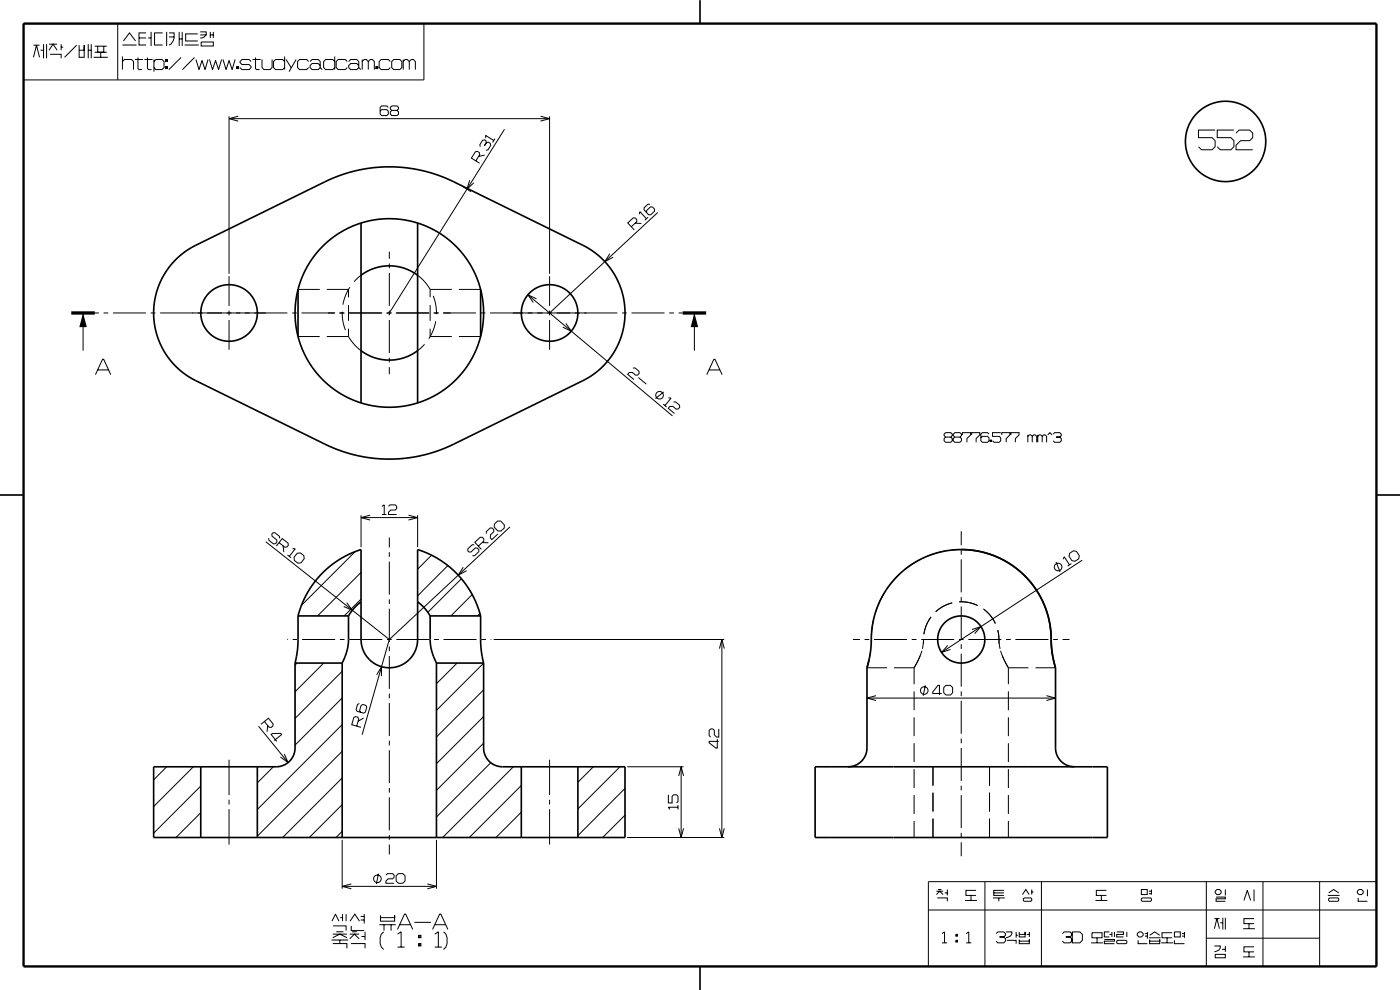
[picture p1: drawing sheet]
<svg xmlns="http://www.w3.org/2000/svg" width="297mm" height="210mm" viewBox="0 0 297 210" stroke-linecap="round" stroke-linejoin="round" font-family="sans-serif">
<g fill="none" stroke="#000" stroke-width=".21">
<path d="M5 5h84.9v12h-84.9zM7.1 12.2l.6-2.6 .7 2.6M7.1 9.6h1.3M8.6 10.7h.6M9.2 9.4v3M9.9 9.4v3M10.4 10.7l.9-1.3 .8 1.3M10.4 9.4h1.7M10.6 11.5h2.4v.9M13 9.4v1.3M13 10h.4M16.3 9.6l-2.6 2.6"/>
<path d="M16.8 9.6v2.6h1.1v-2.6v1.1h-1.1M18.7 10.7h.7M18.7 9.4v3M19.4 9.4v3M19.9 12.2h3M20.1 9.8h2.6M20.1 11.1h2.6M20.7 9.8v1.3h1.3v-1.3M21.4 11.1v1.1M25 5v12M26 13l.4-.4h1.5l.4 .4v1.8M26 9.5h3"/>
<path d="M26 12v2.8M26.2 8.7l1.3-1.7 1.3 1.7M28.6 12.6h1.7M29.3 12.2v2.3l.2 .3h.6M29.5 8.1h1.5M30.6 12.6h1.8M31 7h-1.5v2.5h1.5M31.3 12.2v2.3l.2 .3h.6M31.4 8.1h.7M32.1 6.8v3M32.7 13l.4-.4h1.3l.4 .4v1.3l-.4 .5h-1.3l-.4-.5M32.7 12.6v2.6"/>
<path d="M34.5 7h-1.7v2.5h1.7M35.1 14.1h.4v.4h-.4zM35.1 12.6h.4v.4h-.4zM35.3 12.6v.4M35.3 14.1v.4M35.4 6.8v3M35.9 7h1a2.26 2.26 0 0 1-1 2.5M35.9 7.8h1M38 6.8v3M38 8.3h.7M38.4 12.2l-2.6 2.6M38.7 6.8v3"/>
<path d="M39.2 9.5h3M41.3 12.2l-2.6 2.6M41.6 12.6l.6 2.2 .7-2 .6 2 .6-2.2M42 7.2h-2.6v1.5h2.6M42.5 6.8h1.3a1.12 1.12 0 0 1-1.3 1.3M42.5 7.4h1.3M42.7 8.9h2.6v.9h-2.6zM44.4 12.6l.7 2.2 .6-2 .7 2 .6-2.2M44.6 6.8v1.3M44.6 7.4h.7M45.3 6.8v1.3M47.3 12.6l.7 2.2 .6-2 .6 2 .7-2.2"/>
<path d="M50.2 14.1h.4v.4h-.4zM50.4 14.1v.4M53.3 13l-.5-.4h-1.5l-.4 .4v.3l.4 .4h1.5l.5 .4v.2l-.5 .5h-1.5l-.4-.5M53.6 12.6h1.7M54.2 12.2v2.3l.2 .3h.7M55.6 12.6v1.7l.4 .5h1.3l.4-.5v-1.7M60.4 13l-.4-.4h-1.5l-.5 .4v1.3l.5 .5h1.5l.4-.5M60.4 12v2.8M60.7 12.6l1.1 1.7M62.8 12.6l-1.5 2.6M65.5 13l-.4-.4h-1.5l-.5 .4v1.3l.5 .5h1.5l.4-.5M65.8 13l.4-.4h1.3l.4 .4v1.3l.5 .5"/>
<path d="M67.9 13.9l-.4-.4h-1.3l-.4 .4v.4l.4 .5h1.3l.4-.5M71 13l-.4-.4h-1.5l-.4 .4v1.3l.4 .5h1.5l.4-.5M71 12v2.8M73.7 13l-.5-.4h-1.5l-.4 .4v1.3l.4 .5h1.5l.5-.5M74 13l.4-.4h1.3l.4 .4v1.3l.4 .5M76.1 13.9l-.4-.4h-1.3l-.4 .4v.4l.4 .5h1.3l.4-.5M76.8 13l.5-.4h.4l.4 .4v1.8M76.8 12.6v2.2M78.1 13l.5-.4h.4l.4 .4v1.8M79.7 14.1h.4v.4h-.4zM79.9 14.1v.4M82.8 13l-.4-.4h-1.5l-.5 .4v1.3l.5 .5h1.5l.4-.5"/>
<path d="M83.5 12.6h1.3l.4 .4v1.3l-.4 .5h-1.3l-.4-.5v-1.3zM85.5 13l.5-.4h.4l.4 .4v1.8M85.5 12.6v2.2M86.8 13l.5-.4h.4l.4 .4v1.8M48.6 24.7v33.4M48.6 25.2h68M50.5 24.7l-1.9 .5 1.9 .5M82.4 22.8l-.3-.3h-1.1l-.4 .3v1.4l.4 .3h1.1l.3-.3v-.6l-.3-.3h-1.1l-.4 .3M83.1 22.5h1.1l.3 .3v.3l-.3 .3h-1.1l-.3-.3v-.3zM83.1 23.4l-.3 .3v.5l.3 .3h1.1l.3-.3v-.5l-.3-.3M98 39.5l1.9 1.2M99.6 38.2l-.5 1.9 1.4-1.3"/>
<path d="M100.9 34.1l.9-1.3-.1-.4-.4-.3-.5 .1-.8 1.3 1.7 1.1M101.9 31.1l-.1-.4 .6-.9 .4-.1 .3 .1 .1 .5-.4 .6 .4-.6 .4-.1 .4 .2 .1 .4-.6 1-.4 .1M102.8 32.9l-1.3 .3M103 29.3v-.6l1.8 1.1M105 29.4l-.5 .8M107 27.4l-24.4 39M114.7 24.7l1.9 .5-1.9 .5M116.6 24.7v33.4M257.8 27.6h-3.6v1.6h2.9l.7 .6v1.3l-.7 .7h-2.2l-.7-.7M261.8 27.6h-3.6v1.6h2.9l.7 .6v1.3l-.7 .7h-2.2l-.7-.7M262.2 28.2l.7-.6h2.2l.7 .6v1l-.7 .6h-1.9l-1 1v1h3.6M48.6 58.6v6.3"/>
<path d="M76.6 58.4l-1.5 1.3M82.6 53.4v1.5M82.6 55.9v1M82.6 57.9v7M88.6 58.4a10 10 0 0 1 2.7 3M116.6 58.6v6.3M129.4 53.8l-1.1 1.7 1.8-.9M133.9 48.1l1.2-1.1v-.4l-.3-.4h-.5l-1.1 1.1 1.4 1.5M134.7 47.3l1.4 .1M135.6 45.5l.1-.6 1.4 1.5M137.5 46.1l-.7 .6M137.9 43.3h-.4l-.9 .8v.4l1 1 .4 .1 .8-.8 .1-.4-.5-.5h-.4l-.8 .7v.5"/>
<path d="M139.5 45.1l-22.9 21.3M17.6 66.4v8M20.1 66.4h.9M20.2 79.5l1.5-3.3h.3l1.5 3.3M20.7 78.5h2.3M22 66.4h1M24 66.4h7M32 66.4h1M34 66.4h27M48.6 65.9v1M48.6 67.9v6.3M62 66.4h1"/>
<path d="M63.2 61.4h4.6M63.2 71.4h4.6M64 66.4h7.1M69.3 61.4h4.6v1.7M69.3 71.4h4.6M72 66.4h1.1M72.6 66.1a9.9 9.9 0 0 0 .7 3.9M73.9 71.4a10 10 0 0 0 2.7 3M73.9 64.7v3.4M73.9 69.7v1.7M74 66.4h7.1M74.2 60.9a10 10 0 0 0-1.5 3.7"/>
<path d="M76.6 74.4h.1M82 66.4h1.1M82.6 65.9v1M82.6 67.9v7M82.6 75.9v1M82.6 77.9v1.5M84 66.4h7.1M90.1 73l-1.5 1.4M91.3 61.4h4.6M91.3 69.7v1.7h4.6M91.3 61.4v1.7M91.3 64.7v3.4"/>
<path d="M91.9 62.7a10.1 10.1 0 0 1 .7 4M92 66.4h1.1M92.4 68.2a10 10 0 0 1-1.4 3.6M94 66.4h7M97.4 61.4h4.6M97.4 71.4h4.6M102 66.4h1M104 66.4h27M112 62.5l30.7 25.7M113.8 63.4l-1.8-.9 1.1 1.7M116.6 65.9v1M116.6 67.9v6.3"/>
<path d="M120 68.6l1.2 1.6-1.8-.8M132 66.4h1M134 66.4h7M134.3 78.1l.4-.1 .9 .7v.5l-.3 .4h-.5l-.7-.6h-.6l-.3 .4 1.3 1.1M142 66.4h1M144 66.4h.8M147.3 66.4v8M149.9 79.5l1.5-3.3h.3l1.5 3.3M150.4 78.5h2.3M135.4 80.1l1.7 1.4M140.7 85.7l.7 .6M140.8 83.1l-1.8 1.4"/>
<path d="M141.8 84.4l.6 .1-1.3 1.5M142.9 85.3l.4-.1 .9 .8v.4l-.3 .4h-.4l-.8-.6h-.6l-.3 .4 1.3 1.1M200.6 91.8h1.1l.3 .3v.3l-.3 .3h-1.1l-.3-.3v-.3zM200.6 92.7l-.3 .3v.5l.3 .3h1.1l.3-.3v-.5l-.3-.3M202.6 91.8h1l.4 .3v.3l-.4 .3h-1l-.4-.3v-.3zM202.6 92.7l-.4 .3v.5l.4 .3h1l.4-.3v-.5l-.4-.3M204.2 92.2v-.4h1.7v.4l-.8 .8v.8M206.1 92.2v-.4h1.8v.4l-.8 .8v.8M209.8 92.1l-.3-.3h-1.1l-.3 .3v1.4l.3 .3h1.1l.3-.3v-.6l-.3-.3h-1.1l-.3 .3M210 93.3h.3v.4h-.3zM210.2 93.3v.4M212.3 91.8h-1.7v.8h1.4l.3 .3v.6l-.3 .3h-1.1l-.3-.3"/>
<path d="M212.5 92.2v-.4h1.7v.4l-.7 .8v.8M214.5 92.2v-.4h1.7v.4l-.8 .8v.8M218 92.6l.4-.4h.3l.3 .4v1.2M218 92.2v1.6M219 92.6l.3-.4h.3l.3 .4v1.2M220.2 92.6l.3-.4h.3l.3 .4v1.2M220.2 92.2v1.6M221.1 92.6l.3-.4h.3l.3 .4v1.2M222.3 92.2l.4-.4 .5 .4M223.4 92.1l.3-.3h1.1l.3 .3v.3l-.3 .3h-.8h.8l.3 .3v.5l-.3 .3h-1.1l-.3-.3M56.4 114.9l26.2 20.8M57 114.2v.4l1 .8 .5-.1 .3-.3-.1-.5-1-.8v-.4l.2-.3h.4l1 .8v.4"/>
<path d="M59.2 115.1l1.2 1 .5-.1 .3-.3-.1-.5-1.2-1-1.3 1.6M60.1 115.8l.1 1.3M61 117.7l.7 .6M62.1 116.4h.5l-1.2 1.6M63.1 117.4l.6-.1 .8 .6v.6l-.6 .9-.7 .1-.7-.6-.1-.7zM75.3 117l-11.4 11.4M76.6 109.3v6.8M76.6 109.8h12M78.5 109.3l-1.9 .5 1.9 .5M81 107.4l.5-.3v2M81 109.1h1M82.4 107.4l.3-.3h1.1l.3 .3v.5l-.3 .3h-.9l-.5 .5v.4h1.7"/>
<path d="M82.6 114v2.1M82.6 117.1v1M82.6 119.1v7M86.7 109.3l1.9 .5-1.9 .5M88.6 109.3v6.8M91.6 117.8l-3 2.9M95 120l-6.4 6.4M100.6 115.6h-.4l-.9 .8-.1 .5 .3 .2h.4l.9-.9 .5 .1 .3 .3v.4l-.9 .9h-.5M101.5 115.8l1.1-1v-.5l-.3-.3h-.4l-1.2 1 1.4 1.5M102.3 115.1h1.3M103.2 113.2v-.5l.8-.7h.4l.4 .4-.1 .4-.6 .6-.1 .7 .3 .4 1.3-1.2M104.9 111.2l.7-.7h.6l.8 .8v.7l-.7 .7-.7-.1-.7-.8z"/>
<path d="M108.2 111.8l-25.6 23.9M195.3 118.7l-3.4 2.1M200.4 116.9l-3.8 1.1M203.9 116.6l-2 .1M203.9 112.7v3M203.9 116.7v1M203.9 118.7v7M224 119.2l.9 2.1M225.5 118.6l.3-.5 1.1 1.7M226.9 117.4l.8-.6 .7 .2 .6 .9-.2 .6-.8 .6-.6-.2-.6-.9zM227.3 119.6l-.8 .5M229.6 118.8l-29.9 19.6"/>
<path d="M60.9 135.7h.2M62.1 135.7h1M64.1 135.7h7M72.1 135.7h1M73.6 127.8l1.2 1.6-1.9-.7M74.1 135.7h7M76.6 127.1l-3.6 3.6M76.6 121.4l-9.2 9.3M82.1 135.7h1M82.6 127.1v1M82.6 129.1v7M82.6 137.1v1"/>
<path d="M82.6 139.1v7M82.6 135.7l-5.8 20.1M84.1 135.7h7M92.1 135.7h1M94.1 135.7h7M97.9 122.8l-7.1 7.1M98.3 120.3l-1.1 1.7 1.8-.9M100.2 126.1l-4.5 4.6M101.8 130.1l-.5 .6M102.1 135.7h1M104.1 135.7h.1M104.7 135.7h48.9"/>
<path d="M152.6 137.6l.5-1.9 .6 1.9M153.1 135.7v42M181 135.7h1.4M183.4 135.7h1M184.7 137.9l-.3 2M184.8 135.5v.9M185.4 131.2l-.4 2-.2 2M185.4 135.7h7M187.4 126.1l-1.6 3.7M190.8 121.8l-2.6 3.1M193.4 135.7h1M194.9 139.9l-1 1.8"/>
<path d="M195.2 139.1l-.3 .8M195.4 135.7h7M195.6 138l-.7 1.9M195.9 135.7v.9M195.9 135.7l-.2 1.9M195.9 135.6v.1M197.5 130.9a8 8 0 0 0-1.5 3.6M201.1 136.9l-1.4 1.5 1.9-.6M202 127.9a8 8 0 0 0-3.5 1.9M203.4 135.7h1M203.5 127.7a8.1 8.1 0 0 1 3.9 .7M203.9 126.7v1"/>
<path d="M203.9 128.7v7M203.9 136.7v1M203.9 138.7v7M205.4 135.7h7M206.2 133.5l1.9-.6-1.3 1.5M208.7 129.2a7.9 7.9 0 0 1 2.5 3.1M211.7 133.7l.2 2M211.9 135.7l.1 .9M211.9 135.7l.3 1.9M212.3 138l.7 1.9M212.6 139.1l.4 .8M213 139.9l.9 1.8"/>
<path d="M213.4 135.7h1M215.4 135.7h7M223.4 135.7h1M225.4 135.7h1.5M54.8 154.1l6.3 7.7M56.1 153l1 1.3h.4l.4-.3v-.4l-1-1.2-1.5 1.2M56.8 153.9l-.2 1.3M58.2 157.1l1.6-1.3-.2-.2h-1.8l-.3 .2 1.2 1.5M60.3 159.9l.8 1.9-1.6-1.2M63 140.7l-.4 .4M68.7 140.7l-6.1 6M72.6 142.4l-10 10"/>
<path d="M72.6 159.4l-18 18M72.6 153.7l-18 18M72.6 148.1l-10 10M75.7 154l.4-1.5-.2-.4-.5-.1-.4 .2-.4 1.5 2 .6M76.2 149.2l-.4 .2-.3 1.1 .3 .4 1.3 .4 .4-.2 .3-1.1-.2-.4-.6-.2-.4 .3-.3 1 .2 .4M77.1 152.3l-1.1 .7M79.9 143.1l1-1.7v2M82.6 147.1v1M82.6 149.1v7M82.6 157.1v1M82.6 159.1v7M97 140.7l-4.4 4.3"/>
<path d="M102.6 146.3l-10 10M102.6 140.7l-10 10M102.6 157.7l-10 10M102.6 152l-10 10M152.2 156.8v1.9h-.3l-1.5-1.1v-.3h2.1M152.5 154.6v1.8h-.5l-.5-.5v-1l-.3-.3h-.4l-.4 .3v1.1l.4 .4M183.9 141.7h4.3M183.9 148.1h40M185.9 147.6l-2 .5 2 .5M189.7 141.7h4.2M193.9 141.7v3.5M193.9 146.7v4"/>
<path d="M193.9 152.2v4M193.9 157.7v4M196.3 145.4l-.4 2.2M199.8 147.1h-1.9v-.3l1.1-1.4h.3v2M200.7 145.4h.9l.5 .5v1.1l-.5 .4h-.9l-.5-.4v-1.1zM203.9 146.7v1M203.9 148.7v7M203.9 156.7v1M203.9 158.7v7M213.9 141.7v3.5M213.9 146.7v4M213.9 152.2v4"/>
<path d="M213.9 157.7v4M213.9 141.7h4.3M219.7 141.7h4.2M222 147.6l1.9 .5-1.9 .5M35.4 162.7l-2.8 2.7M41 162.7l-8.4 8.4M42.6 172.4l-5.3 5.3M42.6 166.7l-10 10M48.6 161.2v7.5M48.6 169.7v1M48.6 171.7v7.5M58 162.7l-3.4 3.4"/>
<path d="M72.6 176.3l-1.3 1.4M72.6 170.7l-7 7M72.6 165l-12.6 12.7M72.6 178.2v10.3M82.6 167.1v1M82.6 169.1v7M82.6 177.1v1M82.6 179.1v2.2M92.6 178.2v10.3M104.1 161.8l-11.5 11.5M108.9 162.7l-15 15M110.6 172.3l-5.4 5.4"/>
<path d="M110.6 166.6l-11 11.1M116.6 161.2v7.5M116.6 169.7v1M116.6 171.7v7.5M125.9 162.7l-3.3 3.2M131.5 162.7l-8.9 8.9M132.6 172.9l-4.8 4.8M132.6 167.2l-10 10M133.1 177.7h20.5M133.1 162.7h11.9M141.8 168.6v1.7h.8v-1.4l.3-.3h.6l.3 .3v1.1l-.3 .3M143.8 171.2h-2l.3 .5"/>
<path d="M143.8 170.8v.9M144 164.6l.5-1.9 .5 1.9M144 175.7l.5 2 .5-2M144.5 162.7v15M152.6 175.7l.5 2 .6-2M193.9 163.2v4M193.9 168.7v4M193.9 174.2v3.5M197.9 162.7v4M197.9 168.2v4M197.9 173.7v4M203.9 166.7v1"/>
<path d="M203.9 168.7v7M203.9 176.7v1M203.9 178.7v2.9M209.9 162.7v4M209.9 168.2v4M209.9 173.7v4M213.9 163.2v4M213.9 168.7v4M213.9 174.2v3.5M70.3 199.4h3.5M70.4 195.4l.8-1.5 .7 1.5M70.6 198.9l1.5-.7 1.5 .7"/>
<path d="M70.6 198.2h3M70.7 196.4h2.7v1M71.3 197.7h1.5M72.1 199.4v.8M72.2 194.7h.5M72.6 188h20M72.7 193.9v1.5M73.4 193.9v1.5M74.2 199.2l1-1 1 1M74.2 198.2h2M74.3 195.4l1-1.5 1 1.5M74.5 196.4v1h2.8"/>
<path d="M74.5 187.5l-1.9 .5 1.9 .5M74.7 197.7h1M76.5 194.4h.8M76.5 195.2h.8M76.7 198.7h.7M77.3 193.9v2M77.4 197.7v1.7M80.3 185.3l-.5 2.2M80.5 196.2h3.5M80.7 194.2v1.2h3v-1.2v.5h-3M81.4 197.7a2.53 2.53 0 0 0 0 3.7M81.5 196.2v1.2"/>
<path d="M81.9 185.6l.3-.3h1.1l.3 .3v.5l-.3 .3h-1l-.4 .5v.5h1.7M83 196.2v1.2M84 185.8l.5-.5h1l.4 .5v1.1l-.4 .5h-1l-.5-.5zM84.3 197.2l1.5-3.3h.3l1.5 3.3M84.3 198.2l.8-.5v3.2M84.8 196.2h2.3M87.9 195.7h3.5M88.8 198.4h.5v.5h-.5zM89 198.4v.5M90.7 187.5l1.9 .5-1.9 .5M91.8 197.2l1.5-3.3h.2l1.5 3.3M92.2 198.2l.8-.5v3.2"/>
<path d="M92.3 196.2h2.2M94.1 197.7a2.54 2.54 0 0 1 0 3.7M196.9 187h95.1v18h-95.1zM196.9 193h95.1M198.6 189.8l.8-.8 .7 .8M198.6 189h1.5M198.8 190.5h2.2v.7M199 188.7h.7M199.8 198l.6-.3v2.3M200.4 189.4h.6M201 188.7v1.2M202.8 199.5h.3v.3h-.3z"/>
<path d="M202.8 198.2h.3v.4h-.3zM202.9 198.2v.4M202.9 199.5v.3M204.7 191h2.5M205 198l.5-.3v2.3M206 189.9v1.1M207.1 188.9h-2.2v1h2.2M208.9 187v18M210.6 190.5h2.5M210.8 189.4h2.2M211.3 198l.4-.3h1.2l.4 .3v.4l-.4 .3h-.9h.9l.4 .4v.5l-.4 .4h-1.2l-.4-.4M211.9 190.5v.7"/>
<path d="M213 188.9h-2.2v1h2.2M213.4 197.7h1.3a1.16 1.16 0 0 1-1.3 1.2M213.6 199.5h2v.7M215.6 197.7v1.2M215.6 198.4h.3M216.2 199.3v.9h2.2v-.9v.3h-2.2M216.2 197.7v1h1.3v-1v.5h-1.3M216.9 189.8l.7-1.1 .7 1.1M217.1 190.7l.2-.2h1.4l.2 .2v.3l-.2 .2h-1.4l-.2-.2zM217.8 198.2h.6M218.4 197.7v1M218.9 189.2h.3"/>
<path d="M218.9 188.7v1.1M220.9 187v18M225.4 198l.3-.3h1.3l.4 .3v.4l-.4 .3h-.9h.9l.4 .4v.5l-.4 .4h-1.3l-.3-.4M227.5 197.7h1.6l.5 .5v1.3l-.5 .5h-1.6zM231.7 197.9h2.1v1h-2.1zM232.4 191h2.5M232.7 198.9v1.1M233.6 189.9v1.1M234.3 199.3h2.1v.3h-2.1v.6h2.1M234.7 188.9h-2.1v1h2.1M235.4 197.7h-1.1v1h1.1M235.4 198.2h.5"/>
<path d="M235.9 197.7v1M236.4 197.7v1M236.9 199.6l.2-.1h1.8l.1 .1v.4l-.1 .2h-1.8l-.2-.2zM236.9 197.7h1.4v.5h-1.4v.5h1.4M239 197.7v1M241.3 198l.3-.3h.6l.3 .3v.4l-.3 .3h-.6l-.3-.3zM241.4 199.5v.7h2M242.1 188.7h1.3v1.1h-1.3zM242.3 190.5h1.8l.2 .2v.3l-.2 .2h-1.8l-.2-.2v-.3zM242.9 198h.5M242.9 198.6h.5M243.4 197.7v1.4"/>
<path d="M243.7 198.9h2.5M243.7 189h.6M243.7 189.6h.6M243.9 199.3v.9h2.1v-.9v.3h-2.1M243.9 198.4l1.1-.7 1 .7M244.3 188.7v1.1M247.6 198.9v1.1M248.7 197.9h-2.2v1h2.2M249.1 199.5v.7h2.2M249.1 197.7h1.3v1h-1.3zM250.7 198h.6M250.7 198.6h.6"/>
<path d="M251.3 197.7v1.2M255.9 199h24.1M255.9 187v18M257.6 197l.6-2.1 .5 2.1M257.6 194.9h1.1M258 190.3h1.9v.4h-1.9v.5h1.9M258.2 188.7h.5l.4 .3v.4l-.4 .4h-.5l-.4-.4v-.4zM258.9 195.8h.5M259.4 194.7v2.5M259.9 188.7v1.2M259.9 194.7v2.5M263.7 197h2.5"/>
<path d="M263.9 191l.7-2.1 .7 2.1M265 195.9v1.1M266 194.9h-2.1v1h2.1M266 188.7v2.5M267.9 187v18M280 187v18M281.7 189.9h2.5M281.9 189.4l1-.7 1.1 .7M282 190.5h1.8l.2 .2v.3l-.2 .2h-1.8l-.1-.2v-.3zM288.1 190.5v.7h2M288.3 188.7h.5l.4 .3v.4l-.4 .4h-.5l-.3-.4v-.4zM290.1 188.7v1.4"/>
<path d="M70.6 200.2h3v1M74.4 200.2h3v1M84.3 200.9h1.5M88.8 200.2h.5v.5h-.5zM89 200.2v.5M92.2 200.9h1.5M199.8 200h1.1M205 200h1.1M231.5 200h2.5M246.3 200h2.5M257.6 200.7h1.3a1.17 1.17 0 0 1-1.3 1.2M257.8 202.4h2.1v.8h-2.1z"/>
<path d="M259.2 201.4h.7M259.9 200.7v1.2M263.7 203h2.5M265 201.9v1.1M266 200.8h-2.1v1.1h2.1"/>
<circle cx="139.9" cy="83.8" r=".8"/>
<circle cx="224.5" cy="120.3" r=".8"/>
<circle cx="196.1" cy="146.5" r=".81"/>
<circle cx="80.1" cy="186.4" r=".8"/>
</g>
<g fill="none" stroke="#000" stroke-width=".35">
<path d="M148.5 0v5M37.3 55.1l1.7-1.5 2.1-1.3 30.2-14.8 3.8-1.2 4.2-.7 4.2-.2 3.7 .3 4.2 1 4 1.4 28.6 14.1 2.1 1.3 1.9 1.7 1.3 1.5 1.2 1.9 .9 1.8 .7 2.1 .4 2.2 .1 2-.2 2.3-.4 1.7-.6 1.8-1.7 3.1-1.1 1.4-1.4 1.4-1.6 1.2-1.5 .9-27.9 13.7-3.2 1.4-3.6 1-3.5 .6-3.7 .2-4-.3-4.4-1-4.4-1.7-28.2-13.8-2.1-1.4-1.9-1.6-1.9-2.3-1.6-3.1-.8-2.9-.3-3 .3-3 .9-3.1 1.4-2.6zM76.6 58.4a10 10 0 0 1 12 0M76.6 47.3v38.2M88.6 47.3v38.2M63.2 61.4v10M76.6 74.4a10 10 0 0 0 12 0M102 61.4v10M0 105h5M203.9 116.6l3.7 .3 3.6 1.1 3.3 1.8 2.9 2.3 2.4 2.9 1.7 3.3 1.2 3.9 .3 3.5M292 105h5M63.2 130.7l.8-2.4 1.2-2.5 1.2-1.9 1.6-1.9 2-1.9 2.1-1.5 2.2-1.1 2.3-.9v19.1a6 6 0 0 0 6 6 6 6 0 0 0 6-6v-19.1l2.3 .9 2.2 1.2 2.3 1.6 1.8 1.7 1.6 1.9 1.3 2.1 1.1 2.3 .8 2.4"/>
<path d="M63.2 130.7v6.3l-.6 3.7M63.2 130.7h10.7M73.9 130.7l-.1 6.2-.4 1.9-.8 1.9M76.6 127.7a10.1 10.1 0 0 0-2.7 3M88.6 127.7a10 10 0 0 1 2.7 3M91.3 130.7v6.1l.4 1.8 .9 2.1M91.3 130.7h10.7M102 130.7v6.2l.6 3.8M223 135.7l-.2-2.5-.5-2.5-.8-2.4-1.2-2.4-1.2-1.9-1.7-1.9-1.9-1.6-2.1-1.4-2-1-2.3-.8-2.5-.5-2.7-.2-2.5 .1-2.5 .5-2.3 .8-2.3 1.2-2.8 2-2.7 2.9-2 3.2-1.3 3.5-.6 2.9-.2 4.7-.8 3.3v17a4 4 0 0 1-4 4M223 135.7l.1 2.1 .4 2.1M223 135.7l.1 1.9 .4 2.3M223.5 139.9l.4 1.8v17a4 4 0 0 0 4 4"/>
<path d="M62.6 140.7v18a4 4 0 0 1-4 4h-26v15h100v-15h-26a4 4 0 0 1-4-4v-18M62.6 140.7h10M72.6 140.7v37M92.6 140.7v37M92.6 140.7h10M42.6 162.7v15M54.6 162.7v15M110.6 162.7v15M122.6 162.7v15M172.9 162.7h62v15h-62zM148.5 205v5"/>
<circle cx="260" cy="30" r="8.5"/>
<circle cx="48.6" cy="66.4" r="6"/>
<circle cx="82.6" cy="66.4" r="20"/>
<circle cx="116.6" cy="66.4" r="6"/>
<circle cx="203.9" cy="135.7" r="5"/>
</g>
<path d="M5 5h287v200h-287z" fill="none" stroke="#000" stroke-width=".5"/>
<path d="M15.1 66.4h5M144.8 66.4h5" fill="none" stroke="#000" stroke-width=".7" stroke-linecap="butt"/>
<g fill="#000">
<path d="M17.6 66.4l.8 3h-1.6z" fill-rule="evenodd"/>
<path d="M147.3 66.4l.8 3h-1.6z" fill-rule="evenodd"/>
</g>
</svg>
